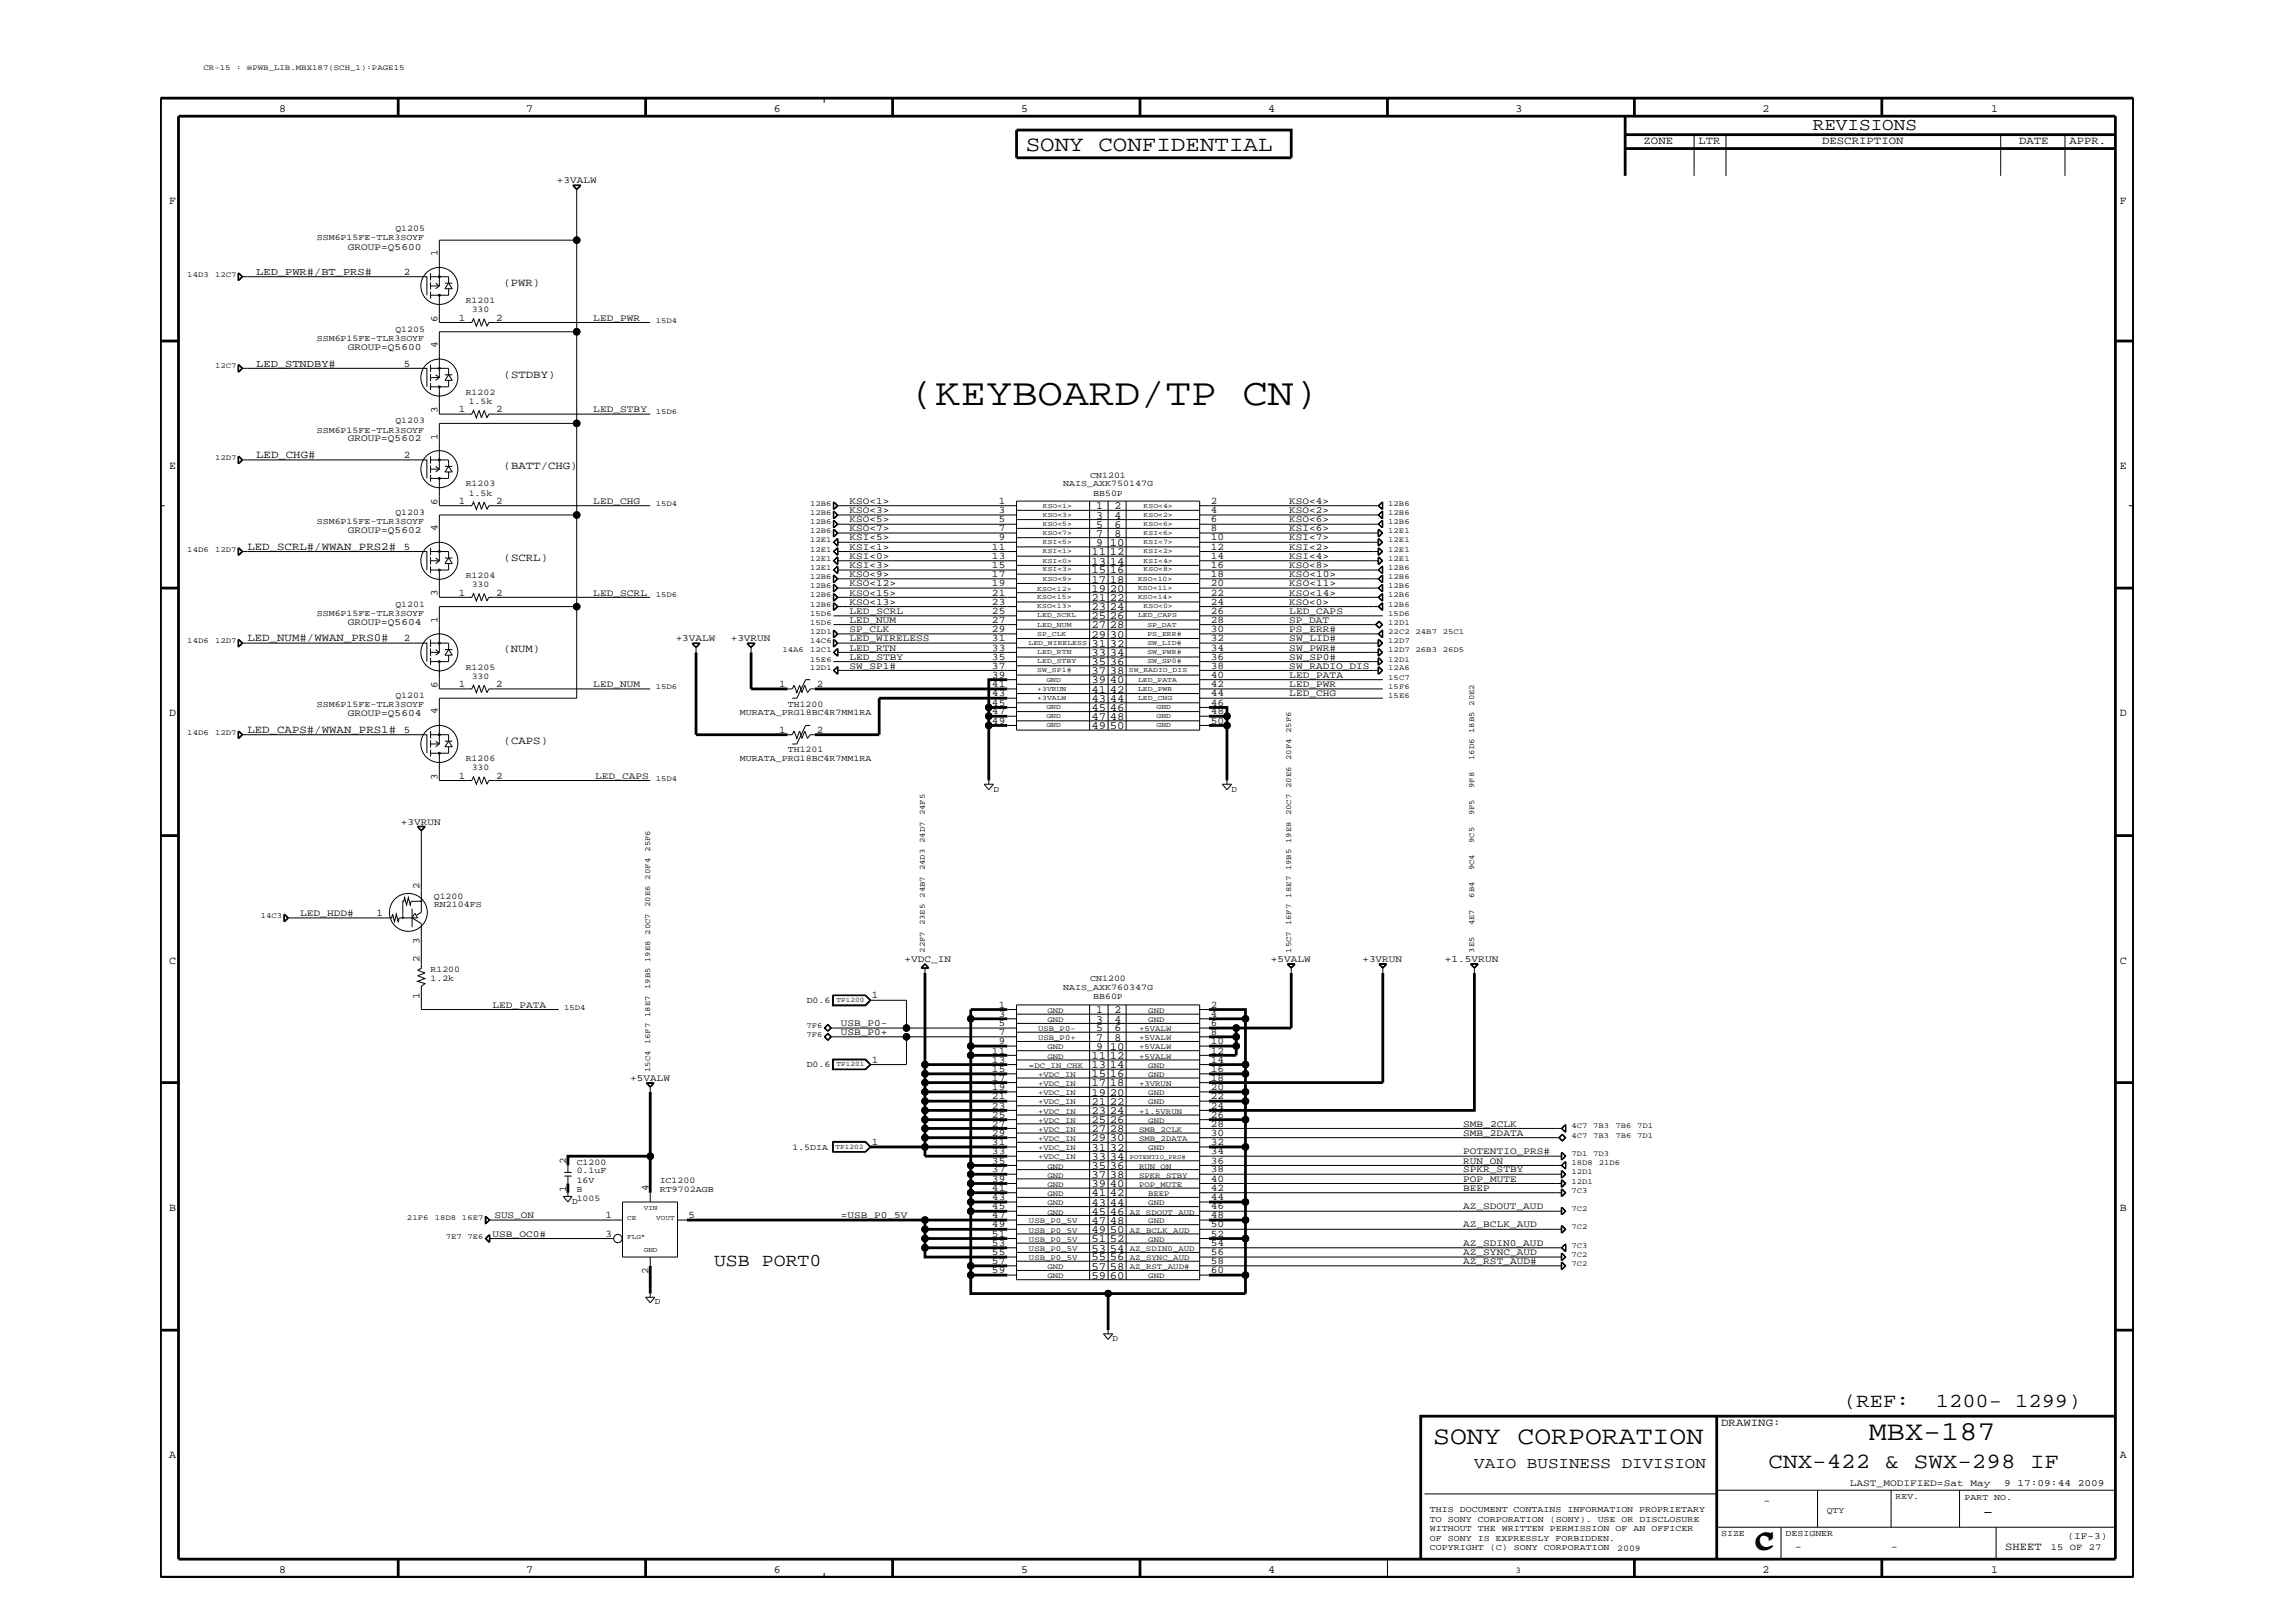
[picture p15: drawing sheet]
<svg xmlns="http://www.w3.org/2000/svg" width="420mm" height="297mm" viewBox="0 0 420 297" stroke-linecap="round" stroke-linejoin="round" font-family="sans-serif">
<defs><g id="words">
<text font-size="7" x="166.5" y="74.1">(KEYBOARD/TP CN)</text>
<g font-size="5">
<text x="342.1" y="263.6">MBX-187</text>
<text x="321.3" y="283.6">C</text>
<text x="321.6" y="283.2">C</text>
</g>
<text font-size="4.7" x="262.4" y="264.4">SONY CORPORATION</text>
<g font-size="4">
<text x="187.8" y="27.5">SONY CONFIDENTIAL</text>
<text x="323.8" y="268.6">CNX-422 &amp; SWX-298 IF</text>
</g>
<g font-size="3.6">
<text x="337.5" y="257.5">(REF:</text>
<text x="354.4" y="257.5">1200- 1299)</text>
</g>
<text font-size="3.3" x="130.7" y="231.7">USB PORT0</text>
<g font-size="3.2">
<text x="331.9" y="23.8">REVISIONS</text>
<text x="363" y="277.6">-</text>
</g>
<text font-size="2.9" x="269.9" y="268.6">VAIO BUSINESS DIVISION</text>
<g font-size="2">
<text x="51.1" y="20.5">8</text>
<text x="96.3" y="20.5">7</text>
<text x="141.6" y="20.5">6</text>
<text x="186.9" y="20.5">5</text>
<text x="232.2" y="20.5">4</text>
<text x="277.5" y="20.5">3</text>
<text x="322.7" y="20.5">2</text>
<text x="364.6" y="20.5">1</text>
<text x="300.9" y="26.4">ZONE</text>
<text x="311" y="26.4">LTR</text>
<text x="333.6" y="26.4">DESCRIPTION</text>
<text x="369.7" y="26.4">DATE</text>
<text x="378.9" y="26.4">APPR.</text>
<text x="31" y="37.3">F</text>
<text x="388.1" y="37.3">F</text>
<text x="92.2" y="52.4">(PWR)</text>
<text x="92.2" y="69.1">(STDBY)</text>
<text x="46.9" y="83.8">LED_CHG#</text>
<text x="31" y="85.9">E</text>
<text x="92.2" y="85.9">(BATT/CHG)</text>
<text x="388.1" y="85.9">E</text>
<text x="200.7" y="93.2">1</text>
<text x="200.7" y="94.9">3</text>
<text x="204" y="93.2">2</text>
<text x="204" y="94.9">4</text>
<text x="45.3" y="100.6">LED_SCRL#/WWAN_PRS2#</text>
<text x="199.8" y="101.6">11</text>
<text x="200.7" y="96.5">5</text>
<text x="200.7" y="98.2">7</text>
<text x="200.7" y="99.9">9</text>
<text x="203.2" y="101.6">12</text>
<text x="203.2" y="99.9">10</text>
<text x="204" y="96.5">6</text>
<text x="204" y="98.2">8</text>
<text x="92.2" y="102.6">(SCRL)</text>
<text x="199.8" y="103.3">13</text>
<text x="199.8" y="104.9">15</text>
<text x="199.8" y="106.6">17</text>
<text x="203.2" y="103.3">14</text>
<text x="203.2" y="104.9">16</text>
<text x="203.2" y="106.6">18</text>
<text x="199.8" y="113.3">25</text>
<text x="199.8" y="111.7">23</text>
<text x="199.8" y="110">21</text>
<text x="199.8" y="108.3">19</text>
<text x="203.2" y="113.3">26</text>
<text x="203.2" y="111.7">24</text>
<text x="203.2" y="110">22</text>
<text x="203.2" y="108.3">20</text>
<text x="45.3" y="117.4">LED_NUM#/WWAN_PRS0#</text>
<text x="92.2" y="119.4">(NUM)</text>
<text x="199.8" y="118.4">31</text>
<text x="199.8" y="116.7">29</text>
<text x="199.8" y="115">27</text>
<text x="203.2" y="118.4">32</text>
<text x="203.2" y="116.7">30</text>
<text x="203.2" y="115">28</text>
<text x="199.8" y="120.1">33</text>
<text x="199.8" y="125.1">39</text>
<text x="199.8" y="123.4">37</text>
<text x="199.8" y="121.7">35</text>
<text x="203.2" y="120.1">34</text>
<text x="203.2" y="125.1">40</text>
<text x="203.2" y="123.4">38</text>
<text x="203.2" y="121.7">36</text>
<text x="31" y="131.1">D</text>
<text x="199.8" y="128.5">43</text>
<text x="199.8" y="126.8">41</text>
<text x="199.8" y="130.1">45</text>
<text x="199.8" y="131.8">47</text>
<text x="203.2" y="128.5">44</text>
<text x="203.2" y="126.8">42</text>
<text x="203.2" y="130.1">46</text>
<text x="203.2" y="131.8">48</text>
<text x="388.1" y="131.1">D</text>
<text x="45.3" y="134.1">LED_CAPS#/WWAN_PRS1#</text>
<text x="92.2" y="136.2">(CAPS)</text>
<text x="199.8" y="133.5">49</text>
<text x="203.2" y="133.5">50</text>
<text x="31" y="176.4">C</text>
<text x="388.1" y="176.4">C</text>
<text x="200.7" y="185.4">1</text>
<text x="204" y="185.4">2</text>
<text x="200.7" y="187.1">3</text>
<text x="200.7" y="188.8">5</text>
<text x="200.7" y="190.4">7</text>
<text x="204" y="187.1">4</text>
<text x="204" y="188.8">6</text>
<text x="204" y="190.4">8</text>
<text x="199.8" y="197.1">15</text>
<text x="199.8" y="193.8">11</text>
<text x="199.8" y="195.5">13</text>
<text x="200.7" y="192.1">9</text>
<text x="203.2" y="197.1">16</text>
<text x="203.2" y="192.1">10</text>
<text x="203.2" y="193.8">12</text>
<text x="203.2" y="195.5">14</text>
<text x="199.8" y="198.8">17</text>
<text x="199.8" y="200.5">19</text>
<text x="199.8" y="202.2">21</text>
<text x="199.8" y="203.9">23</text>
<text x="203.2" y="198.8">18</text>
<text x="203.2" y="200.5">20</text>
<text x="203.2" y="202.2">22</text>
<text x="203.2" y="203.9">24</text>
<text x="199.8" y="205.5">25</text>
<text x="199.8" y="207.2">27</text>
<text x="199.8" y="208.9">29</text>
<text x="203.2" y="205.5">26</text>
<text x="203.2" y="207.2">28</text>
<text x="203.2" y="208.9">30</text>
<text x="199.8" y="213.9">35</text>
<text x="199.8" y="210.6">31</text>
<text x="199.8" y="212.3">33</text>
<text x="199.8" y="215.6">37</text>
<text x="203.2" y="213.9">36</text>
<text x="203.2" y="210.6">32</text>
<text x="203.2" y="212.3">34</text>
<text x="203.2" y="215.6">38</text>
<text x="31" y="221.7">B</text>
<text x="199.8" y="217.3">39</text>
<text x="199.8" y="220.7">43</text>
<text x="199.8" y="219">41</text>
<text x="203.2" y="220.7">44</text>
<text x="203.2" y="219">42</text>
<text x="203.2" y="217.3">40</text>
<text x="388.1" y="221.7">B</text>
<text x="199.8" y="225.7">49</text>
<text x="199.8" y="222.3">45</text>
<text x="199.8" y="224">47</text>
<text x="199.8" y="227.4">51 52</text>
<text x="203.2" y="225.7">50</text>
<text x="203.2" y="222.3">46</text>
<text x="203.2" y="224">48</text>
<text x="199.8" y="229.1">53 54</text>
<text x="199.8" y="230.7">55 56</text>
<text x="199.8" y="232.4">57 58</text>
<text x="199.8" y="234">59 60</text>
<text x="315.1" y="261.1">DRAWING:</text>
<text x="31" y="266.9">A</text>
<text x="388.1" y="266.9">A</text>
<text x="322.9" y="275.3">-</text>
<text x="51.1" y="287.9">8</text>
<text x="96.3" y="287.9">7</text>
<text x="141.6" y="287.9">6</text>
<text x="186.9" y="287.9">5</text>
<text x="232.2" y="287.9">4</text>
<text x="322.7" y="287.9">2</text>
<text x="328.6" y="283.7">-</text>
<text x="346.2" y="283.7">-</text>
<text x="364.6" y="287.9">1</text>
<text x="367.1" y="283.7">SHEET</text>
</g>
<g font-size="1.9">
<text x="80.1" y="46.9" transform="rotate(-90 80.1 46.9)">1</text>
<text x="46.9" y="50.3">LED_PWR#/BT_PRS#</text>
<text x="73.9" y="50.3">2</text>
<text x="80.1" y="58.9" transform="rotate(-90 80.1 58.9)">6</text>
<text x="84" y="58.7">1</text>
<text x="90.8" y="58.7">2</text>
<text x="80.1" y="63.7" transform="rotate(-90 80.1 63.7)">4</text>
<text x="46.9" y="67.1">LED_STNDBY#</text>
<text x="73.9" y="67.1">5</text>
<text x="80.1" y="75.6" transform="rotate(-90 80.1 75.6)">3</text>
<text x="84" y="75.5">1</text>
<text x="90.8" y="75.5">2</text>
<text x="73.9" y="83.8">2</text>
<text x="80.1" y="80.5" transform="rotate(-90 80.1 80.5)">1</text>
<text x="80.1" y="92.4" transform="rotate(-90 80.1 92.4)">6</text>
<text x="84" y="92.2">1</text>
<text x="90.8" y="92.2">2</text>
<text x="182.9" y="95.6">5</text>
<text x="182.9" y="93.9">3</text>
<text x="182.9" y="92.2">1</text>
<text x="221.7" y="93.9">4</text>
<text x="221.7" y="92.2">2</text>
<text x="221.7" y="95.6">6</text>
<text x="73.9" y="100.6">5</text>
<text x="80.1" y="97.2" transform="rotate(-90 80.1 97.2)">4</text>
<text x="181.6" y="100.6">11</text>
<text x="182.9" y="98.9">9</text>
<text x="182.9" y="97.2">7</text>
<text x="221.7" y="100.6">12</text>
<text x="221.7" y="98.9">10</text>
<text x="221.7" y="97.2">8</text>
<text x="181.6" y="107.3">19</text>
<text x="181.6" y="105.6">17</text>
<text x="181.6" y="104">15</text>
<text x="181.6" y="102.3">13</text>
<text x="221.7" y="107.3">20</text>
<text x="221.7" y="105.6">18</text>
<text x="221.7" y="104">16</text>
<text x="221.7" y="102.3">14</text>
<text x="80.1" y="114" transform="rotate(-90 80.1 114)">1</text>
<text x="80.1" y="109.2" transform="rotate(-90 80.1 109.2)">3</text>
<text x="84" y="109">1</text>
<text x="90.8" y="109">2</text>
<text x="181.6" y="114">27</text>
<text x="181.6" y="112.4">25</text>
<text x="181.6" y="110.7">23</text>
<text x="181.6" y="109">21</text>
<text x="221.7" y="114">28</text>
<text x="221.7" y="112.4">26</text>
<text x="221.7" y="110.7">24</text>
<text x="221.7" y="109">22</text>
<text x="73.9" y="117.4">2</text>
<text x="181.6" y="119.1">33</text>
<text x="181.6" y="117.4">31</text>
<text x="181.6" y="115.7">29</text>
<text x="221.7" y="119.1">34</text>
<text x="221.7" y="117.4">32</text>
<text x="221.7" y="115.7">30</text>
<text x="80.1" y="125.9" transform="rotate(-90 80.1 125.9)">6</text>
<text x="84" y="125.8">1</text>
<text x="90.8" y="125.8">2</text>
<text x="142.7" y="125.8">1</text>
<text x="149.5" y="125.8">2</text>
<text x="181.6" y="125.8">41</text>
<text x="181.6" y="124.1">39</text>
<text x="181.6" y="122.4">37</text>
<text x="181.6" y="120.8">35</text>
<text x="221.7" y="125.8">42</text>
<text x="221.7" y="124.1">40</text>
<text x="221.7" y="122.4">38</text>
<text x="221.7" y="120.8">36</text>
<text x="80.1" y="130.8" transform="rotate(-90 80.1 130.8)">4</text>
<text x="181.6" y="130.8">47</text>
<text x="181.6" y="129.1">45</text>
<text x="181.6" y="127.5">43</text>
<text x="221.7" y="130.8">48</text>
<text x="221.7" y="129.1">46</text>
<text x="221.7" y="127.5">44</text>
<text x="73.9" y="134.1">5</text>
<text x="142.7" y="134.1">1</text>
<text x="149.5" y="134.1">2</text>
<text x="181.6" y="132.4">49</text>
<text x="221.7" y="132.4">50</text>
<text x="80.1" y="142.7" transform="rotate(-90 80.1 142.7)">3</text>
<text x="84" y="142.5">1</text>
<text x="90.8" y="142.5">2</text>
<text x="68.9" y="167.7">1</text>
<text x="76.8" y="162.7" transform="rotate(-90 76.8 162.7)">2</text>
<text x="76.8" y="172.8" transform="rotate(-90 76.8 172.8)">3</text>
<text x="76.8" y="176.1" transform="rotate(-90 76.8 176.1)">2</text>
<text x="76.8" y="182.9" transform="rotate(-90 76.8 182.9)">1</text>
<text x="159.6" y="182.7">1</text>
<text x="182.9" y="184.4">1</text>
<text x="221.7" y="184.4">2</text>
<text x="182.9" y="191.1">9</text>
<text x="182.9" y="189.4">7</text>
<text x="182.9" y="187.8">5</text>
<text x="182.9" y="186.1">3</text>
<text x="221.7" y="187.8">6</text>
<text x="221.7" y="186.1">4</text>
<text x="221.7" y="191.1">10</text>
<text x="221.7" y="189.4">8</text>
<text x="159.6" y="194.5">1</text>
<text x="181.6" y="197.8">17</text>
<text x="181.6" y="196.2">15</text>
<text x="181.6" y="194.5">13</text>
<text x="181.6" y="192.8">11</text>
<text x="221.7" y="197.8">18</text>
<text x="221.7" y="196.2">16</text>
<text x="221.7" y="194.5">14</text>
<text x="221.7" y="192.8">12</text>
<text x="181.6" y="202.9">23</text>
<text x="181.6" y="201.2">21</text>
<text x="181.6" y="199.5">19</text>
<text x="221.7" y="202.9">24</text>
<text x="221.7" y="201.2">22</text>
<text x="221.7" y="199.5">20</text>
<text x="159.6" y="209.6">1</text>
<text x="181.6" y="209.6">31</text>
<text x="181.6" y="207.9">29</text>
<text x="181.6" y="206.2">27</text>
<text x="181.6" y="204.6">25</text>
<text x="221.7" y="209.6">32</text>
<text x="221.7" y="207.9">30</text>
<text x="221.7" y="206.2">28</text>
<text x="221.7" y="204.6">26</text>
<text x="103.6" y="213" transform="rotate(-90 103.6 213)">2</text>
<text x="181.6" y="214.6">37</text>
<text x="181.6" y="213">35</text>
<text x="181.6" y="211.3">33</text>
<text x="221.7" y="214.6">38</text>
<text x="221.7" y="213">36</text>
<text x="221.7" y="211.3">34</text>
<text x="103.6" y="218.1" transform="rotate(-90 103.6 218.1)">1</text>
<text x="118.7" y="218" transform="rotate(-90 118.7 218)">4</text>
<text x="181.6" y="221.3">45</text>
<text x="181.6" y="219.7">43</text>
<text x="181.6" y="218">41</text>
<text x="181.6" y="216.3">39</text>
<text x="221.7" y="221.3">46</text>
<text x="221.7" y="219.7">44</text>
<text x="221.7" y="218">42</text>
<text x="221.7" y="216.3">40</text>
<text x="110.8" y="226.3">3</text>
<text x="110.8" y="223">1</text>
<text x="126.1" y="223">5</text>
<text x="181.6" y="226.3">51</text>
<text x="181.6" y="224.6">49</text>
<text x="181.6" y="223">47</text>
<text x="221.7" y="226.3">52</text>
<text x="221.7" y="224.6">50</text>
<text x="221.7" y="223">48</text>
<text x="118.7" y="233.2" transform="rotate(-90 118.7 233.2)">2</text>
<text x="181.6" y="233">59</text>
<text x="181.6" y="231.3">57</text>
<text x="181.6" y="229.7">55</text>
<text x="181.6" y="228">53</text>
<text x="221.7" y="233">60</text>
<text x="221.7" y="231.3">58</text>
<text x="221.7" y="229.7">56</text>
<text x="221.7" y="228">54</text>
</g>
<g font-size="1.8">
<text x="101.9" y="33.6">+3VALW</text>
<text x="63.7" y="45.7">GROUP=Q5600</text>
<text x="108.6" y="58.7">LED_PWR</text>
<text x="63.7" y="64">GROUP=Q5600</text>
<text x="108.6" y="75.5">LED_STBY</text>
<text x="63.7" y="80.8">GROUP=Q5602</text>
<text x="108.6" y="92.2">LED_CHG</text>
<text x="155.5" y="95.6">KSO&lt;5&gt;</text>
<text x="155.5" y="93.9">KSO&lt;3&gt;</text>
<text x="155.5" y="92.2">KSO&lt;1&gt;</text>
<text x="236" y="95.6">KSO&lt;6&gt;</text>
<text x="236" y="92.2">KSO&lt;4&gt;</text>
<text x="236" y="93.9">KSO&lt;2&gt;</text>
<text x="63.7" y="97.6">GROUP=Q5602</text>
<text x="155.5" y="97.2">KSO&lt;7&gt;</text>
<text x="155.5" y="98.9">KSI&lt;5&gt;</text>
<text x="155.5" y="100.6">KSI&lt;1&gt;</text>
<text x="236" y="98.9">KSI&lt;7&gt;</text>
<text x="236" y="97.2">KSI&lt;6&gt;</text>
<text x="236" y="100.6">KSI&lt;2&gt;</text>
<text x="155.5" y="107.3">KSO&lt;12&gt;</text>
<text x="155.5" y="105.6">KSO&lt;9&gt;</text>
<text x="155.5" y="104">KSI&lt;3&gt;</text>
<text x="155.5" y="102.3">KSI&lt;0&gt;</text>
<text x="236" y="104">KSO&lt;8&gt;</text>
<text x="236" y="102.3">KSI&lt;4&gt;</text>
<text x="236" y="107.3">KSO&lt;11&gt;</text>
<text x="236" y="105.6">KSO&lt;10&gt;</text>
<text x="108.6" y="109">LED_SCRL</text>
<text x="155.5" y="112.4">LED_SCRL</text>
<text x="155.5" y="114">LED_NUM</text>
<text x="155.5" y="109">KSO&lt;15&gt;</text>
<text x="155.5" y="110.7">KSO&lt;13&gt;</text>
<text x="236" y="110.7">KSO&lt;0&gt;</text>
<text x="236" y="109">KSO&lt;14&gt;</text>
<text x="236.1" y="112.4">LED_CAPS</text>
<text x="236.1" y="114">SP_DAT</text>
<text x="63.7" y="114.3">GROUP=Q5604</text>
<text x="123.7" y="117.4">+3VALW</text>
<text x="133.8" y="117.4">+3VRUN</text>
<text x="155.5" y="115.7">SP_CLK</text>
<text x="155.5" y="119.1">LED_RTN</text>
<text x="155.5" y="117.4">LED_WIRELESS</text>
<text x="236" y="115.7">PS_ERR#</text>
<text x="236.1" y="119.1">SW_PWR#</text>
<text x="236.1" y="117.4">SW_LID#</text>
<text x="108.6" y="125.8">LED_NUM</text>
<text x="155.5" y="120.8">LED_STBY</text>
<text x="155.5" y="122.4">SW_SP1#</text>
<text x="236.1" y="120.8">SW_SP0#</text>
<text x="236.1" y="124.1">LED_PATA</text>
<text x="236.1" y="122.4">SW_RADIO_DIS</text>
<text x="236.1" y="125.8">LED_PWR</text>
<text x="63.7" y="131.1">GROUP=Q5604</text>
<text x="236.1" y="127.5">LED_CHG</text>
<text x="109" y="142.5">LED_CAPS</text>
<text x="73.4" y="150.9">+3VRUN</text>
<text x="54.9" y="167.7">LED_HDD#</text>
<text x="165.6" y="176.1">+VDC_IN</text>
<text x="232.7" y="176.1">+5VALW</text>
<text x="249.4" y="176.1">+3VRUN</text>
<text x="264.5" y="176.1">+1.5VRUN</text>
<text x="90.2" y="184.4">LED_PATA</text>
<text x="153.9" y="189.4">USB_P0+</text>
<text x="153.9" y="187.8">USB_P0-</text>
<text x="115.4" y="197.8">+5VALW</text>
<text x="267.9" y="206.2">SMB_2CLK</text>
<text x="267.9" y="207.9">SMB_2DATA</text>
<text x="267.9" y="214.6">SPKR_STBY</text>
<text x="267.9" y="213">RUN_ON</text>
<text x="267.9" y="211.3">POTENTIO_PRS#</text>
<text x="267.9" y="218">BEEP</text>
<text x="267.9" y="221.3">AZ_SDOUT_AUD</text>
<text x="267.9" y="216.3">POP_MUTE</text>
<text x="90.2" y="226.3">USB_OC0#</text>
<text x="90.5" y="223">SUS_ON</text>
<text x="153.9" y="223">=USB_P0_5V</text>
<text x="267.9" y="224.6">AZ_BCLK_AUD</text>
<text x="267.9" y="231.3">AZ_RST_AUD#</text>
<text x="267.9" y="229.7">AZ_SYNC_AUD</text>
<text x="267.9" y="228">AZ_SDIN0_AUD</text>
<text x="338.7" y="272">LAST_MODIFIED=Sat May</text>
<text x="366.9" y="272">9 17:09:44 2009</text>
<text x="378.5" y="281.6">(IF-3)</text>
</g>
<text font-size="1.7" x="375.5" y="283.7">15 OF 27</text>
<g font-size="1.6">
<text x="58" y="44">SSM6P15FE-TLR3SOYF</text>
<text x="72.4" y="42.3">Q1205</text>
<text x="85.3" y="55.5">R1201</text>
<text x="86.4" y="57.2">330</text>
<text x="58" y="62.4">SSM6P15FE-TLR3SOYF</text>
<text x="72.4" y="60.7">Q1205</text>
<text x="72.4" y="77.5">Q1203</text>
<text x="85.3" y="72.2">R1202</text>
<text x="85.8" y="73.9">1.5k</text>
<text x="58" y="79.2">SSM6P15FE-TLR3SOYF</text>
<text x="85.3" y="89">R1203</text>
<text x="194.6" y="89">NAIS_AXK750147G</text>
<text x="199.6" y="87.4">CN1201</text>
<text x="58" y="96">SSM6P15FE-TLR3SOYF</text>
<text x="72.4" y="94.3">Q1203</text>
<text x="85.8" y="90.7">1.5k</text>
<text x="200.2" y="90.7">BB50P</text>
<text x="85.3" y="105.8">R1204</text>
<text x="86.4" y="107.5">330</text>
<text x="58" y="112.7">SSM6P15FE-TLR3SOYF</text>
<text x="72.4" y="111">Q1201</text>
<text x="85.3" y="122.5">R1205</text>
<text x="86.4" y="124.2">330</text>
<text x="58" y="129.5">SSM6P15FE-TLR3SOYF</text>
<text x="72.4" y="127.8">Q1201</text>
<text x="135.5" y="130.9">MURATA_PRG18BC4R7MM1RA</text>
<text x="144.2" y="129.3">TH1200</text>
<text x="144.2" y="137.7">TH1201</text>
<text x="85.3" y="139.3">R1206</text>
<text x="86.4" y="141">330</text>
<text x="135.5" y="139.3">MURATA_PRG18BC4R7MM1RA</text>
<text x="181.9" y="144.9">D</text>
<text x="225.5" y="144.9">D</text>
<text x="79.4" y="164.5">Q1200</text>
<text x="79.5" y="166">RN2104FS</text>
<text x="78.8" y="177.9">R1200</text>
<text x="78.8" y="179.6">1.2k</text>
<text x="199.6" y="179.6">CN1200</text>
<text x="147.7" y="183.6">D0.6</text>
<text x="194.6" y="181.2">NAIS_AXK760347G</text>
<text x="200.2" y="182.9">BB60P</text>
<text x="147.7" y="195.4">D0.6</text>
<text x="105.6" y="213.1">C1200</text>
<text x="105.6" y="214.7">0.1uF</text>
<text x="145.1" y="210.4">1.5DIA</text>
<text x="104.7" y="220.3">D</text>
<text x="105.6" y="218.1">B</text>
<text x="105.6" y="216.4">16V</text>
<text x="105.6" y="219.8">1005</text>
<text x="120.8" y="216.4">IC1200</text>
<text x="120.8" y="218.1">RT9702AGB</text>
<text x="119.9" y="238.7">D</text>
<text x="203.7" y="245.5">D</text>
<text x="347" y="274.4">REV.</text>
<text x="359.7" y="274.5">PART NO.</text>
<text x="261.8" y="280.3">WITHOUT THE WRITTEN PERMISSION OF AN OFFICER</text>
<text x="261.8" y="276.7">THIS DOCUMENT CONTAINS INFORMATION PROPRIETARY</text>
<text x="261.8" y="278.6">TO SONY CORPORATION (SONY). USE OR DISCLOSURE</text>
<text x="315.1" y="281.1">SIZE</text>
<text x="326.9" y="281.1">DESIGNER</text>
<text x="334.4" y="277">QTY</text>
<text x="261.8" y="282.1">OF SONY IS EXPRESSLY FORBIDDEN.</text>
<text x="261.8" y="283.7">COPYRIGHT (C) SONY CORPORATION</text>
<text x="277.5" y="287.9">3</text>
<text x="296.1" y="283.8">2009</text>
</g>
<g font-size="1.4">
<text x="37.3" y="12.9">CR-15 : @PWB_LIB.MBX187(SCH_1):PAGE15</text>
<text x="34.3" y="50.7">14D3</text>
<text x="39.4" y="50.7">12C7</text>
<text x="120.1" y="59">15D4</text>
<text x="39.4" y="67.4">12C7</text>
<text x="120.1" y="75.8">15D6</text>
<text x="39.4" y="84.2">12D7</text>
<text x="120.1" y="92.6">15D4</text>
<text x="148.3" y="96">12B6</text>
<text x="148.3" y="94.3">12B6</text>
<text x="148.3" y="92.6">12B6</text>
<text x="254.2" y="96">12B6</text>
<text x="254.2" y="92.6">12B6</text>
<text x="254.2" y="94.3">12B6</text>
<text x="34.3" y="101">14D6</text>
<text x="39.4" y="101">12D7</text>
<text x="148.3" y="97.6">12B6</text>
<text x="148.3" y="99.3">12E1</text>
<text x="148.3" y="101">12E1</text>
<text x="254.2" y="99.3">12E1</text>
<text x="254.2" y="97.6">12E1</text>
<text x="254.2" y="101">12E1</text>
<text x="148.3" y="107.6">12B6</text>
<text x="148.3" y="105.9">12B6</text>
<text x="148.3" y="104.3">12E1</text>
<text x="148.3" y="102.6">12E1</text>
<text x="254.2" y="107.6">12B6</text>
<text x="254.2" y="105.9">12B6</text>
<text x="254.2" y="104.3">12B6</text>
<text x="254.2" y="102.6">12E1</text>
<text x="120.1" y="109.3">15D6</text>
<text x="148.3" y="111">12B6</text>
<text x="148.3" y="109.3">12B6</text>
<text x="148.3" y="112.7">15D6</text>
<text x="254.2" y="109.3">12B6</text>
<text x="254.2" y="111">12B6</text>
<text x="254.2" y="112.7">15D6</text>
<text x="34.3" y="117.7">14D6</text>
<text x="39.4" y="117.7">12D7</text>
<text x="143.3" y="119.4">14A6</text>
<text x="148.3" y="116">12D1</text>
<text x="148.3" y="119.4">12C1</text>
<text x="148.3" y="117.7">14C6</text>
<text x="148.3" y="114.3">15D6</text>
<text x="254.2" y="116">22C2</text>
<text x="254.2" y="114.3">12D1</text>
<text x="254.2" y="119.4">12D7</text>
<text x="254.2" y="117.7">12D7</text>
<text x="259.2" y="116">24B7</text>
<text x="259.2" y="119.4">26B3</text>
<text x="264.2" y="116">25C1</text>
<text x="264.2" y="119.4">26D5</text>
<text x="148.3" y="122.7">12D1</text>
<text x="148.3" y="121.1">15E6</text>
<text x="254.2" y="121.1">12D1</text>
<text x="254.2" y="122.7">12A6</text>
<text x="254.2" y="124.4">15C7</text>
<text x="120.1" y="126.1">15D6</text>
<text x="254.2" y="127.8">15E6</text>
<text x="254.2" y="126.1">15F6</text>
<text x="269.9" y="129.1" transform="rotate(-90 269.9 129.1)">20E2</text>
<text x="34.3" y="134.5">14D6</text>
<text x="39.4" y="134.5">12D7</text>
<text x="236.4" y="134.1" transform="rotate(-90 236.4 134.1)">25F6</text>
<text x="269.9" y="134.1" transform="rotate(-90 269.9 134.1)">18B5</text>
<text x="120.1" y="142.9">15D4</text>
<text x="236.4" y="139.1" transform="rotate(-90 236.4 139.1)">20F4</text>
<text x="269.9" y="139.1" transform="rotate(-90 269.9 139.1)">16D6</text>
<text x="169.3" y="149.2" transform="rotate(-90 169.3 149.2)">24F5</text>
<text x="236.4" y="149.2" transform="rotate(-90 236.4 149.2)">20C7</text>
<text x="236.4" y="144.2" transform="rotate(-90 236.4 144.2)">20E6</text>
<text x="269.9" y="149.2" transform="rotate(-90 269.9 149.2)">9F5</text>
<text x="269.9" y="144.2" transform="rotate(-90 269.9 144.2)">9F8</text>
<text x="119" y="155.9" transform="rotate(-90 119 155.9)">25F6</text>
<text x="169.3" y="154.3" transform="rotate(-90 169.3 154.3)">24D7</text>
<text x="236.4" y="154.3" transform="rotate(-90 236.4 154.3)">19E8</text>
<text x="269.9" y="154.3" transform="rotate(-90 269.9 154.3)">9C5</text>
<text x="119" y="161" transform="rotate(-90 119 161)">20F4</text>
<text x="169.3" y="159.3" transform="rotate(-90 169.3 159.3)">24D3</text>
<text x="236.4" y="159.3" transform="rotate(-90 236.4 159.3)">19B5</text>
<text x="269.9" y="159.3" transform="rotate(-90 269.9 159.3)">9C4</text>
<text x="119" y="166" transform="rotate(-90 119 166)">20E6</text>
<text x="169.3" y="164.3" transform="rotate(-90 169.3 164.3)">24B7</text>
<text x="236.4" y="164.3" transform="rotate(-90 236.4 164.3)">18E7</text>
<text x="269.9" y="164.3" transform="rotate(-90 269.9 164.3)">6B4</text>
<text x="47.8" y="168">14C3</text>
<text x="119" y="171.1" transform="rotate(-90 119 171.1)">20C7</text>
<text x="169.3" y="169.4" transform="rotate(-90 169.3 169.4)">23E5</text>
<text x="236.4" y="169.4" transform="rotate(-90 236.4 169.4)">16F7</text>
<text x="269.9" y="169.4" transform="rotate(-90 269.9 169.4)">4E7</text>
<text x="119" y="176.1" transform="rotate(-90 119 176.1)">19E8</text>
<text x="169.3" y="174.4" transform="rotate(-90 169.3 174.4)">22F7</text>
<text x="236.4" y="174.4" transform="rotate(-90 236.4 174.4)">15C7</text>
<text x="269.9" y="174.4" transform="rotate(-90 269.9 174.4)">3E5</text>
<text x="103.3" y="184.8">15D4</text>
<text x="119" y="181" transform="rotate(-90 119 181)">19B5</text>
<text x="191.8" y="185.4">GND</text>
<text x="210.2" y="185.4">GND</text>
<text x="119" y="191.1" transform="rotate(-90 119 191.1)">16F7</text>
<text x="119" y="186.1" transform="rotate(-90 119 186.1)">18E7</text>
<text x="147.7" y="189.8">7F6</text>
<text x="147.7" y="188.2">7F6</text>
<text x="190.1" y="190.4">USB_P0+</text>
<text x="190.1" y="188.8">USB_P0-</text>
<text x="191.8" y="187.1">GND</text>
<text x="208.5" y="190.4">+5VALW</text>
<text x="208.5" y="188.8">+5VALW</text>
<text x="210.2" y="187.1">GND</text>
<text x="119" y="196.2" transform="rotate(-90 119 196.2)">15C4</text>
<text x="188.4" y="195.4">=DC_IN_CHK</text>
<text x="190.1" y="197.1">+VDC_IN</text>
<text x="191.8" y="193.7">GND</text>
<text x="191.8" y="192.1">GND</text>
<text x="208.5" y="192.1">+5VALW</text>
<text x="208.5" y="193.7">+5VALW</text>
<text x="210.2" y="195.4">GND</text>
<text x="210.2" y="197.1">GND</text>
<text x="190.1" y="198.7">+VDC_IN</text>
<text x="190.1" y="200.4">+VDC_IN</text>
<text x="190.1" y="203.8">+VDC_IN</text>
<text x="190.1" y="202.1">+VDC_IN</text>
<text x="208.5" y="198.7">+3VRUN</text>
<text x="208.5" y="203.8">+1.5VRUN</text>
<text x="210.2" y="202.1">GND</text>
<text x="210.2" y="200.4">GND</text>
<text x="190.1" y="208.8">+VDC_IN</text>
<text x="190.1" y="207.1">+VDC_IN</text>
<text x="190.1" y="205.5">+VDC_IN</text>
<text x="208.5" y="207.1">SMB_2CLK</text>
<text x="208.5" y="208.8">SMB_2DATA</text>
<text x="210.2" y="205.5">GND</text>
<text x="287.7" y="206.5">4C7</text>
<text x="287.7" y="208.2">4C7</text>
<text x="291.7" y="206.5">7B3</text>
<text x="291.7" y="208.2">7B3</text>
<text x="295.7" y="206.5">7B6</text>
<text x="295.7" y="208.2">7B6</text>
<text x="299.7" y="206.5">7D1</text>
<text x="299.7" y="208.2">7D1</text>
<text x="190.1" y="212.2">+VDC_IN</text>
<text x="190.1" y="210.5">+VDC_IN</text>
<text x="191.8" y="215.5">GND</text>
<text x="191.8" y="213.9">GND</text>
<text x="208.5" y="215.5">SPKR_STBY</text>
<text x="208.5" y="213.9">RUN_ON</text>
<text x="210.2" y="210.5">GND</text>
<text x="287.7" y="214.9">12D1</text>
<text x="287.7" y="213.3">18D8</text>
<text x="287.7" y="211.6">7D1</text>
<text x="291.7" y="211.6">7D3</text>
<text x="292.7" y="213.3">21D6</text>
<text x="191.8" y="220.6">GND</text>
<text x="191.8" y="218.9">GND</text>
<text x="191.8" y="217.2">GND</text>
<text x="208.5" y="217.2">POP_MUTE</text>
<text x="210.2" y="220.6">GND</text>
<text x="210.2" y="218.9">BEEP</text>
<text x="287.7" y="218.3">7C3</text>
<text x="287.7" y="221.7">7C2</text>
<text x="287.7" y="216.6">12D1</text>
<text x="74.5" y="223.3">21F6</text>
<text x="79.6" y="223.3">18D8</text>
<text x="81.6" y="226.7">7E7</text>
<text x="84.6" y="223.3">16E7</text>
<text x="85.6" y="226.7">7E6</text>
<text x="188.4" y="223.9">USB_P0_5V</text>
<text x="188.4" y="227.3">USB_P0_5V</text>
<text x="188.4" y="225.6">USB_P0_5V</text>
<text x="191.8" y="222.3">GND</text>
<text x="206.8" y="225.6">AZ_BCLK_AUD</text>
<text x="206.8" y="222.3">AZ_SDOUT_AUD</text>
<text x="210.2" y="227.3">GND</text>
<text x="210.2" y="223.9">GND</text>
<text x="287.7" y="225">7C2</text>
<text x="188.4" y="230.7">USB_P0_5V</text>
<text x="188.4" y="229">USB_P0_5V</text>
<text x="191.8" y="234">GND</text>
<text x="191.8" y="232.3">GND</text>
<text x="206.8" y="232.3">AZ_RST_AUD#</text>
<text x="206.8" y="230.7">AZ_SYNC_AUD</text>
<text x="206.8" y="229">AZ_SDIN0_AUD</text>
<text x="210.2" y="234">GND</text>
<text x="287.7" y="231.7">7C2</text>
<text x="287.7" y="230.1">7C2</text>
<text x="287.7" y="228.4">7C3</text>
</g>
<g font-size="1.3">
<text x="190.9" y="92.9">KSO&lt;1&gt;</text>
<text x="190.9" y="94.6">KSO&lt;3&gt;</text>
<text x="209.4" y="94.6">KSO&lt;2&gt;</text>
<text x="209.4" y="92.9">KSO&lt;4&gt;</text>
<text x="190.9" y="101.3">KSI&lt;1&gt;</text>
<text x="190.9" y="97.9">KSO&lt;7&gt;</text>
<text x="190.9" y="96.2">KSO&lt;5&gt;</text>
<text x="190.9" y="99.6">KSI&lt;5&gt;</text>
<text x="209.4" y="101.3">KSI&lt;2&gt;</text>
<text x="209.4" y="99.6">KSI&lt;7&gt;</text>
<text x="209.4" y="97.9">KSI&lt;6&gt;</text>
<text x="209.4" y="96.2">KSO&lt;6&gt;</text>
<text x="190.9" y="104.6">KSI&lt;3&gt;</text>
<text x="190.9" y="106.3">KSO&lt;9&gt;</text>
<text x="190.9" y="103">KSI&lt;0&gt;</text>
<text x="208.4" y="106.3">KSO&lt;10&gt;</text>
<text x="208.4" y="108">KSO&lt;11&gt;</text>
<text x="209.4" y="104.6">KSO&lt;8&gt;</text>
<text x="209.4" y="103">KSI&lt;4&gt;</text>
<text x="189.9" y="108.1">KSO&lt;12&gt;</text>
<text x="189.9" y="111.4">KSO&lt;13&gt;</text>
<text x="189.9" y="109.7">KSO&lt;15&gt;</text>
<text x="189.9" y="113">LED_SCRL</text>
<text x="208.4" y="109.7">KSO&lt;14&gt;</text>
<text x="208.4" y="113">LED_CAPS</text>
<text x="209.4" y="111.4">KSO&lt;0&gt;</text>
<text x="188.3" y="118.1">LED_WIRELESS</text>
<text x="189.9" y="116.4">SP_CLK</text>
<text x="189.9" y="119.7">LED_RTN</text>
<text x="189.9" y="114.7">LED_NUM</text>
<text x="210.1" y="114.7">SP_DAT</text>
<text x="210.1" y="116.4">PS_ERR#</text>
<text x="210.1" y="118.1">SW_LID#</text>
<text x="210.1" y="119.7">SW_PWR#</text>
<text x="189.9" y="123">SW_SP1#</text>
<text x="189.9" y="121.4">LED_STBY</text>
<text x="191.6" y="124.7">GND</text>
<text x="206.7" y="123">SW_RADIO_DIS</text>
<text x="208.4" y="124.7">LED_PATA</text>
<text x="210.1" y="121.4">SW_SP0#</text>
<text x="189.9" y="126.4">+3VRUN</text>
<text x="189.9" y="128.1">+3VALW</text>
<text x="191.6" y="131.4">GND</text>
<text x="191.6" y="129.7">GND</text>
<text x="208.4" y="126.4">LED_PWR</text>
<text x="208.4" y="128.1">LED_CHG</text>
<text x="211.8" y="131.4">GND</text>
<text x="211.8" y="129.7">GND</text>
<text x="191.6" y="133.1">GND</text>
<text x="211.8" y="133.1">GND</text>
<text x="153.2" y="183.4">TP1200</text>
<text x="153.2" y="195.2">TP1201</text>
<text x="153" y="210.3">TP1202</text>
<text x="117.9" y="221.5">VIN</text>
<text x="114.8" y="223.3">CE</text>
<text x="114.8" y="226.7">FLG*</text>
<text x="120.1" y="223.3">VOUT</text>
<text x="117.9" y="229.2">GND</text>
</g>
<text font-size="1.2" x="206.8" y="212.2">POTENTIO_PRS#</text>
</g></defs>
<g fill="none" stroke="#000" stroke-width=".18">
<path d="M150.9 18v.8M104.9 33.9h1.4v.1l-.7 .7-.7-.7zM105 33.9h1.3v.1l-.7 .6-.6-.6zM105.1 34h1.1l-.6 .6zM105.6 34.7v93.1h-25.2v8.4M310.2 24.6v7.6M316 24.6v7.6M366.3 24.6v7.6M378.1 24.6v7.6M43.6 50h.2l.7 .6-.7 .7h-.2zM43.6 50.1h.2l.6 .5-.6 .6h-.2zM43.7 50.1l.6 .5-.5 .6z"/>
<path d="M44.5 50.6h33.7v3.4M78.8 52.3h1.6M78.8 50.6h3.3v1.2l-.6 1h1.3l-.7-1M78.8 50v1.3M78.8 51.7v1.3M78.8 53.4v1.2M79.8 51.8l.6 .5M80.4 54v5h6l.3-.7 .5 1.4 .5-1.4 .4 1.4 .6-1.4 .5 1.4 .3-.7h29.5M80.4 52.3l-.6 .5M81.5 51.8h1.3M82.1 52.8v1.2h-3.3M105.6 44h-25.2v8.3"/>
<path d="M43.6 66.7h.2l.7 .7-.7 .7h-.2zM43.6 66.8h.2l.6 .6-.6 .6h-.2zM43.7 66.9l.6 .5-.5 .5zM44.5 67.4h33.7v3.4M78.8 69.1h1.6M78.8 67.4h3.3v1.2l-.6 1h1.3l-.7-1M78.8 66.7v1.4M78.8 68.4v1.4M78.8 70.1v1.3M79.8 68.6l.6 .5M80.4 70.8v5h6l.3-.7 .5 1.4 .5-1.4 .4 1.4 .6-1.4 .5 1.4 .3-.7h29.5M80.4 69.1l-.6 .5"/>
<path d="M81.5 68.6h1.3M82.1 69.6v1.2h-3.3M105.6 60.7h-25.2v8.4M105.6 77.5h-25.2v8.4M29.4 92.6h.7M43.6 83.5h.2l.7 .7-.7 .7h-.2zM43.6 83.6h.2l.6 .6-.6 .6h-.2zM43.7 83.7l.6 .5-.5 .5zM44.5 84.2h33.7v3.4M78.8 85.9h1.6M78.8 84.2h3.3v1.2l-.6 1h1.3l-.7-1M78.8 83.5v1.4"/>
<path d="M78.8 85.2v1.3M78.8 86.9v1.3M79.8 85.4l.6 .5M80.4 87.6v5h6l.3-.7 .5 1.3 .5-1.3 .4 1.3 .6-1.3 .5 1.3 .3-.6h29.5M80.4 85.9l-.6 .5M81.5 85.4h1.3M82.1 86.4v1.2h-3.3M105.6 94.2h-25.2v8.4M152.6 95.3h.1M152.6 96.9h.1l.7 .7-.7 .6h-.1zM152.6 95.3v1.2h.1M152.6 91.9h.1l.7 .7-.7 .6h-.1z"/>
<path d="M152.6 93.6h.1l.7 .6-.7 .7h-.1zM152.6 92h.1l.6 .6-.6 .5h-.1zM152.6 93.7h.1l.6 .5-.6 .6h-.1zM152.6 97h.1l.6 .6-.6 .5h-.1zM152.7 99.2l.6-.5v1.1zM152.7 92l.6 .6-.6 .5zM152.7 93.7v1.1l.6-.6-.6-.5M152.7 95.4l.6 .5-.6 .6zM152.7 98.1v-1.1l.6 .6-.6 .5M152.7 95.3l.7 .6M152.7 95.3l.6 .6-.6 .6M153.3 98.7v1.1l-.6-.6z"/>
<path d="M153.3 98.6h.1v1.3h-.1l-.7-.7zM153.4 95.9l-.7 .6M153.4 92.6h32.7M153.4 94.2h32.7M153.4 97.6h32.7M153.4 95.9h32.7M153.4 99.2h32.7M186.1 91.7h33.5v41.9h-33.5zM186.1 98.4h33.5M186.1 96.7h33.5M186.1 95.1h33.5M186.1 93.4h33.5"/>
<path d="M199.5 91.7v41.9M202.9 91.7v41.9M206.2 91.7v41.9M219.6 92.6h32.7M219.6 94.2h32.7M219.6 97.6h32.7M219.6 95.9h32.7M219.6 99.2h32.7M252.3 97h.2l.6 .6-.6 .5h-.2zM252.3 98.7h.2l.6 .5-.6 .6h-.2zM252.3 96.9h.2l.7 .7-.7 .6h-.2zM252.3 98.6h.2l.7 .6-.7 .7h-.2z"/>
<path d="M252.4 97l.6 .6-.5 .5zM252.4 98.7l.6 .5-.5 .6zM252.4 95.9l.7-.5v1.1zM252.4 92.6l.7-.6v1.1zM252.4 94.2l.7-.5v1.1l-.7-.6 .7-.5v1.1zM253 91.9h.2v1.3h-.2l-.7-.6zM253 93.6h.2v1.3h-.2l-.7-.7zM253 95.3h.2v1.2h-.2l-.7-.6M253 95.3l.1 1.2-.7-.6zM253 95.3l-.7 .6M389.7 92.6h.9M43.6 100.3h.2l.7 .6-.7 .7h-.2z"/>
<path d="M43.6 117h.2l.7 .7-.7 .7h-.2zM43.6 100.3h.2l.6 .6-.6 .6h-.2zM43.6 117.1h.2l.6 .6-.6 .6h-.2zM43.7 100.4l.6 .5-.5 .5zM43.7 117.2l.6 .5-.5 .5zM44.5 117.7h33.7v3.4M44.5 100.9h33.7v3.4M78.8 119.4h1.6M78.8 102.6h1.6M78.8 117.7h3.3v1.2l-.6 1h1.3l-.7-1M78.8 100.9h3.3v1.2l-.6 1h1.3l-.7-1M78.8 100.3v1.3"/>
<path d="M78.8 102v1.3M78.8 103.6v1.3M78.8 117v1.4M78.8 118.7v1.4M79.8 118.9l.6 .5M79.8 102.1l.6 .5M80.4 104.3v5h6l.3-.7 .5 1.4 .5-1.4 .4 1.4 .6-1.4 .5 1.4 .3-.7h29.5M80.4 119.4l-.6 .5M80.4 102.6l-.6 .5M81.5 118.9h1.3M81.5 102.1h1.3M82.1 103.1v1.2h-3.3"/>
<path d="M82.1 119.9v1.2h-3.3M105.6 111h-25.2v8.4M126.8 117.7h1.3v.2l-.7 .7-.6-.7zM126.8 117.7h1.2v.2l-.6 .6-.6-.6zM126.8 117.8l1.1 .1-.5 .5-.6-.5M127.4 118.6v.8M136.8 117.7h1.4v.2l-.7 .7M136.8 117.7h1.3v.2l-.6 .6-.7-.6M136.8 117.7v.2M136.8 117.9l.7 .7M136.9 117.8l1.1 .1-.5 .5zM137.5 118.6v.8"/>
<path d="M152.6 107h.1l.7 .6-.7 .7h-.1zM152.6 115.3h.1l.7 .7-.7 .7h-.1zM152.6 105.3h.1l.7 .6-.7 .7h-.1zM152.6 110.3h.1l.7 .7-.7 .7h-.1zM152.6 119.4l.7-.7h.1v1.4h-.1zM152.6 117h.1l.7 .7-.7 .7h-.1zM152.6 108.6h.1l.7 .7-.7 .7h-.1zM152.6 105.3h.1l.6 .6-.6 .6h-.1zM152.6 107h.1l.6 .6-.6 .6h-.1zM152.6 108.7h.1l.6 .6-.6 .6h-.1zM152.6 110.4h.1l.6 .6-.6 .6h-.1zM152.6 115.4h.1l.6 .6-.6 .6h-.1z"/>
<path d="M152.6 117.1h.1l.6 .6-.6 .6h-.1zM152.6 112.7h33.5M152.6 114.3h33.5M152.7 100.9l.6-.5v1zM152.7 107.1l.6 .5-.6 .5zM152.7 106.5v-1.1l.6 .5-.6 .6M152.7 108.8l.6 .5-.6 .5zM152.7 115.5l.6 .5-.6 .5zM152.7 117.2l.6 .5-.6 .5zM152.7 110.4l.6 .6-.6 .5v-1.1M153.3 103.6v1.3l-.6-.6zM153.3 103.7v1.1l-.6-.5z"/>
<path d="M153.3 102v1.2l-.6-.6M153.3 102v1.1l-.6-.5M153.3 100.3v1.2l-.6-.6zM153.3 118.8v1.2l-.6-.6M153.3 118.8v1.1l-.6-.5M153.3 103.6h.1v1.3h-.1l-.7-.6zM153.3 102h.1v1.3h-.1l-.7-.7zM153.3 100.3h.1v1.3h-.1l-.7-.7zM153.3 102l-.6 .6M153.3 118.8l-.6 .6M153.4 117.7h32.7M153.4 119.4h32.7"/>
<path d="M153.4 100.9h32.7M153.4 104.3h32.7M153.4 102.6h32.7M153.4 109.3h32.7M153.4 105.9h32.7M153.4 107.6h32.7M153.4 111h32.7M153.4 116h32.7M186.1 118.6h33.5M186.1 116.9h33.5M186.1 115.2h33.5M186.1 113.5h33.5"/>
<path d="M186.1 111.9h33.5M186.1 110.2h33.5M186.1 108.5h33.5M186.1 106.8h33.5M186.1 105.1h33.5M186.1 103.5h33.5M186.1 101.8h33.5M186.1 100.1h33.5M219.6 117.7h32.7M219.6 119.4h32.7M219.6 100.9h32.7M219.6 104.3h32.7"/>
<path d="M219.6 102.6h32.7M219.6 109.3h32.7M219.6 105.9h32.7M219.6 107.6h32.7M219.6 111h32.7M219.6 116h32.7M219.6 112.7h33.6M219.6 114.3h32.2M251.8 114.3l.7-.7 .7 .7-.7 .7zM252 114.3l.5-.5 .5 .5-.5 .6zM252.3 102h.2l.6 .6-.6 .6h-.2zM252.3 100.3h.2l.6 .6-.6 .6h-.2z"/>
<path d="M252.3 117.1h.2l.6 .6-.6 .6h-.2zM252.3 118.8h.2l.6 .6-.6 .6h-.2zM252.3 100.3h.2l.7 .6-.7 .7h-.2zM252.3 102h.2l.7 .6-.7 .7h-.2zM252.3 117h.2l.7 .7-.7 .7h-.2zM252.3 118.7h.2l.7 .7-.7 .7h-.2zM252.3 116l.7-.7h.2v1.4h-.2zM252.3 109.3l.7-.7h.2v1.4h-.2zM252.4 102v1.1l.6-.5-.5-.6M252.4 100.4l.6 .5-.5 .5zM252.4 117.2l.6 .5-.5 .5zM252.4 118.8v1.1l.6-.5-.5-.6"/>
<path d="M252.4 109.3l.7-.6v1.2zM252.4 109.3l.7-.5v1zM252.4 107.6l.7-.6v1.2zM252.4 107.6l.7-.5v1zM252.4 111l.7-.6v1.1l-.7-.5 .7-.6v1.2zM252.4 105.9l.7-.6v1.2zM252.4 105.9l.7-.5v1.1zM252.4 116l.7-.6v1.2zM252.4 116l.7-.5v1zM252.5 113.7l.6 .6-.6 .6-.6-.6zM253 107h.2v1.3h-.2l-.7-.7zM253 105.3h.2v1.3h-.2l-.7-.7z"/>
<path d="M253 103.6h.2v1.3h-.2l-.7-.6M253 110.3h.2v1.4h-.2l-.7-.7zM253 103.6l.1 1.3-.7-.6zM253 103.7l.1 1.1-.7-.5zM253 103.6l-.7 .7M43.6 133.8h.2l.7 .7-.7 .6h-.2zM43.6 133.9h.2l.6 .6-.6 .6h-.2zM43.7 134l.6 .5-.5 .5zM44.5 134.5h33.7v3.4M78.8 136.2h1.6M78.8 134.5h3.3v1.2l-.6 1h1.3l-.7-1M78.8 120.4v1.3"/>
<path d="M78.8 133.8v1.3M78.8 135.5v1.3M78.8 137.2v1.2M79.8 135.7l.6 .5M80.4 121.1v5h6l.3-.7 .5 1.4 .5-1.4 .4 1.4 .6-1.4 .5 1.4 .3-.7h29.5M80.4 137.9v5h6l.3-.7 .5 1.3 .5-1.3 .4 1.3 .6-1.3 .5 1.3 .3-.6h29.5M80.4 136.2l-.6 .5M81.5 135.7h1.3M82.1 136.7v1.2h-3.3M144.2 126.1h.8l.4-.7 .5 1.4 .5-1.4 .4 1.4 .5-1.4 .5 1.4 .5-.7h.9M144.2 134.5h.8l.4-.7 .5 1.3 .5-1.3 .4 1.3 .5-1.3 .5 1.3 .5-.6h.9M148.3 132.8h-.8l-1.6 3.4h-.9"/>
<path d="M148.3 124.4h-.8l-1.6 3.4h-.9M152.6 121.1h33.5M152.7 122.7l.6-.6v1.2zM152.7 122.7l.6-.5v1.1zM153.3 122h.1v1.4h-.1l-.7-.7zM153.4 122.7h32.7M184.4 126.1h1.7M184.4 127.8h1.7M184.4 124.4h1.7M184.4 132.8h1.7M184.4 129.5h1.7M184.4 131.1h1.7"/>
<path d="M186.1 131.9h33.5M186.1 130.2h33.5M186.1 128.6h33.5M186.1 126.9h33.5M186.1 125.2h33.5M186.1 123.5h33.5M186.1 121.9h33.5M186.1 120.2h33.5M219.6 121.1h32.7M219.6 126.1h33.6M219.6 127.8h33.6M219.6 124.4h33.6"/>
<path d="M219.6 132.8h1.7M219.6 122.7h32.7M219.6 129.5h1.7M219.6 131.1h1.7M252.3 122.1h.2l.6 .6-.6 .6h-.2zM252.3 120.4v1.3h.2M252.3 122h.2l.7 .7-.7 .7h-.2zM252.3 120.4h.2M252.4 122.2l.6 .5-.5 .6zM252.4 120.5l.6 .6-.5 .5zM252.5 120.4l.6 .7-.6 .6M252.5 120.4l.7 .7-.7 .6"/>
<path d="M76.5 151.2h1.3v.2l-.7 .7-.6-.7zM76.5 151.3h1.1l-.5 .6-.6-.5M76.5 151.2h1.2v.2l-.6 .6-.6-.6zM77.1 152.1v14.9l-.8 .5M180.2 143.5h1.7l-.9 1zM181 142.9v.6M223.8 143.5h1.7l-.9 1zM224.6 142.9v.6M52 167.3h.2l.6 .7-.6 .7h-.2zM52 167.4h.2l.6 .6-.6 .6h-.2zM52.1 167.5l.6 .5-.5 .5zM52.8 168h18.9l.2-.7 .3 1.4 .4-1.4 .3 1.4 .2-.7h3.4l-.5-.8-.6 .8 1.7 1v8.2l-.6 .4 1.3 .5-1.3 .5 1.3 .5-1.3 .5 1.3 .4-.7 .5v4.3h25.2"/>
<path d="M75.4 166.3v3.4M77.1 165h-1.8l-.2 .6-.3-1.3-.4 1.3-.3-1.3-.2 .7h-.2v3M168.7 177.1l.6-.7 .7 .7v.1h-1.3zM168.8 177.1l.5-.6 .6 .6h-1.1M168.8 177.1h.1M169.3 177.2v.9M235.7 176.4h1.4v.2l-.7 .6-.7-.6zM235.8 176.4h1.2v.2l-.6 .5-.6-.6h1.1l-.5 .6-.6-.5zM236.4 177.2v.9M252.5 176.4h1.3v.2l-.6 .6-.7-.6zM252.6 176.4h1.2v.2l-.6 .5-.6-.6h1.1l-.5 .6-.6-.5zM253.2 177.2v.9"/>
<path d="M269.3 176.4h1.3v.2l-.7 .6-.6-.6zM269.3 176.4h1.2v.2l-.6 .5-.6-.6h1.1l-.5 .6-.6-.5zM269.9 177.2v.9M118.4 198.1h1.3v.2l-.7 .7-.6-.7zM118.5 198.2l1.1 .1-.6 .6-.5-.7h1.1l-.6 .7zM119 199v.8M151 189.8l.6-.6 .6 .6-.6 .6zM151.6 189.3l.5 .5-.5 .6-.5-.6zM151.6 187.6l.5 .6-.5 .5-.5-.5zM151.6 187.5l.6 .7-.6 .5M151.6 187.5l-.6 .7 .6 .5M151.6 189.1l.6 .7-.6 .6-.7-.6z"/>
<path d="M151.6 187.5l-.7 .7 .7 .5M151.6 187.5l.6 .7M152.2 188.2l-.6 .5M152.2 188.2h33.9M152.2 189.8h33.9M152.4 182.1h6.1l.9 1-.9 1h-6.1zM152.4 193.8h6.1l.9 1-.9 1h-6.1zM152.5 193.9h5.9l1 .9-1 .9h-5.9zM152.6 194h5.8l.9 .8-.9 .9h-5.8zM152.6 182.2h5.8l.9 .9-.9 .8h-5.8zM158.4 182.1l1 1-1 .9h-5.9v-1.9M159.3 183.1h6.7v5.1"/>
<path d="M166 189.8v5h-6.7M184.4 184.8h1.7M184.4 186.5h1.7M184.4 191.5h1.7M184.4 193.1h1.7M184.4 194.8h1.7M184.4 199.8h1.7M184.4 196.5h1.7M184.4 198.1h1.7M186.1 183.9h33.5v50.3h-33.5zM186.1 185.6h33.5M186.1 187.3h33.5"/>
<path d="M186.1 188.9h33.5M186.1 190.6h33.5M186.1 192.3h33.5M186.1 194h33.5M186.1 195.7h33.5M186.1 197.3h33.5M186.1 199h33.5M199.5 183.9v50.3M202.9 183.9v50.3M206.2 183.9v50.3M219.6 184.8h1.7M219.6 186.5h1.7"/>
<path d="M219.6 188.2h1.7M219.6 189.8h1.7M219.6 191.5h1.7M219.6 193.1h1.7M219.6 194.8h1.7M219.6 199.8h1.7M219.6 196.5h1.7M219.6 198.1h1.7M103.1 219h1.6l-.7 1zM103.3 215.2h1.4M103.3 214.6h1.4M104 213.3v1.3"/>
<path d="M104 215.2v1.4M104 218.3v.7M114 220h10v10.1h-10zM119 218.3v1.7M152.4 208.9h6.1l.9 1-.9 .9h-6.1zM152.5 209h5.9l1 .9-1 .9h-5.9zM152.6 209.1h5.8l.9 .8-.9 .9h-5.8zM184.4 220h1.7M184.4 203.2h1.7M184.4 201.5h1.7M184.4 208.2h1.7M184.4 204.9h1.7"/>
<path d="M184.4 206.5h1.7M184.4 211.6h1.7M184.4 209.9h1.7M184.4 213.3h1.7M184.4 214.9h1.7M184.4 216.6h1.7M184.4 218.3h1.7M186.1 200.7h33.5M186.1 202.4h33.5M186.1 204.1h33.5M186.1 205.7h33.5M186.1 207.4h33.5"/>
<path d="M186.1 209.1h33.5M186.1 210.8h33.5M186.1 212.5h33.5M186.1 214.1h33.5M186.1 215.8h33.5M186.1 217.4h33.5M186.1 219.1h33.5M219.6 220h1.7M219.6 203.2h1.7M219.6 201.5h1.7M219.6 208.2h65.7M219.6 204.9h1.7"/>
<path d="M219.6 206.5h66.3M219.6 211.6h66.3M219.6 209.9h1.7M219.6 213.3h66.3M219.6 214.9h66.3M219.6 216.6h66.3M219.6 218.3h66.3M285.4 208.2l.6-.6 .6 .6-.6 .6zM285.5 208.2l.5-.5 .5 .5-.5 .5zM285.9 206.5l.6-.7h.2v1.4h-.2zM285.9 211h.1l.6 .6-.6 .6h-.1zM285.9 214.3h.1l.6 .6-.6 .6h-.1z"/>
<path d="M285.9 216h.1l.6 .6-.6 .6h-.1zM285.9 217.7h.1l.6 .6-.6 .6h-.1zM285.9 217.6h.1l.7 .7-.7 .7h-.1zM285.9 210.9h.1l.7 .7-.7 .7h-.1zM285.9 214.2h.1l.7 .7-.7 .7h-.1zM285.9 215.9h.1l.7 .7-.7 .7h-.1zM285.9 206.5l.7-.5v1.1zM285.9 214.4l.6 .5-.5 .6zM285.9 216.1l.6 .5-.5 .5zM285.9 217.8l.6 .5-.5 .5zM286 211l.5 .6-.5 .5-.1-1.1M286 207.5l.7 .7-.7 .7-.7-.7z"/>
<path d="M286.5 205.9l.1 1.2-.7-.6zM286.5 212.6l.1 1.3-.7-.6zM286.5 212.7l.1 1.1-.7-.5zM286.5 212.6l-.6 .7M286.5 212.6h.2v1.3h-.2l-.6-.6M88.8 222.6h.2l.7 .7-.7 .7h-.2zM89 226.7l.6-.5v1zM89 222.8v1.1M89 222.8l.6 .5-.6 .6M89.1 222.7l-.1 .1M89.1 223.8l-.1 .1M89.5 226h.2v1.4h-.2l-.7-.7z"/>
<path d="M89.5 226.1h.2v1.2h-.2l-.6-.6zM89.7 223.3h24.3M89.7 226.7h22.7M89.7 223.3l-.8-.6 .1 1.2M89.7 223.3l-.7 .6M118.2 237.4h1.7l-.9 1zM119 230.1v1.6M119 236.8v.6M124 223.3h1.7M184.4 230.1h1.7M184.4 223.3h1.7M184.4 225h1.7"/>
<path d="M184.4 221.7h1.7M184.4 226.7h1.7M184.4 228.4h1.7M184.4 231.7h1.7M184.4 233.4h1.7M186.1 225.8h33.5M186.1 220.8h33.5M186.1 222.4h33.5M186.1 224.1h33.5M186.1 232.5h33.5M186.1 230.8h33.5M186.1 229.2h33.5"/>
<path d="M186.1 227.5h33.5M219.6 230.1h66.3M219.6 223.3h1.7M219.6 225h66.3M219.6 221.7h66.3M219.6 226.7h1.7M219.6 228.4h66.3M219.6 231.7h66.3M219.6 233.4h1.7M285.9 221h.1M285.9 229.4h.1M285.9 221v1.3h.1"/>
<path d="M285.9 224.4h.1l.6 .6-.6 .6h-.1zM285.9 229.4v1.3h.1M285.9 231.1h.1l.6 .6-.6 .6h-.1zM285.9 224.3h.1l.7 .7-.7 .7h-.1zM285.9 231h.1l.7 .7-.7 .6h-.1zM285.9 221.1l.6 .6-.5 .5zM285.9 224.5l.6 .5-.5 .5zM285.9 229.5l.6 .6-.5 .5zM285.9 231.2l.6 .5-.5 .6zM286 221l.6 .7-.6 .6M286 229.4l.6 .7-.6 .6M286 221l.7 .7-.7 .6"/>
<path d="M286 229.4l.7 .7-.7 .6M286.5 227.8l.1 1.2-.7-.6 .7-.6v1.1l-.7-.5zM286.5 227.7h.2v1.3h-.2l-.6-.6zM202 244.1h1.7l-.8 1zM202.9 243.4v.7M260.8 273.4h53.5M314.3 279.5h73M314.3 272.7h73M326.1 279.5v5.9M332.8 272.7v6.8M346.2 272.7v6.8M358.8 272.7v6.8"/>
<path d="M365.4 279.5v5.9M150.9 287.9v.8M254 285.4v3.3"/>
<circle cx="80.4" cy="52.3" r="3.4"/>
<circle cx="80.4" cy="50.6" r=".17"/>
<circle cx="80.4" cy="54" r=".17"/>
<circle cx="105.6" cy="44" r=".59"/>
<circle cx="80.4" cy="69.1" r="3.4"/>
<circle cx="80.4" cy="70.8" r=".17"/>
<circle cx="80.4" cy="67.4" r=".17"/>
<circle cx="105.6" cy="60.7" r=".59"/>
<circle cx="105.6" cy="77.5" r=".59"/>
<circle cx="80.4" cy="85.9" r="3.4"/>
<circle cx="80.4" cy="84.2" r=".17"/>
<circle cx="80.4" cy="87.6" r=".17"/>
<circle cx="105.6" cy="94.3" r=".59"/>
<circle cx="80.4" cy="119.4" r="3.4"/>
<circle cx="80.4" cy="102.6" r="3.4"/>
<circle cx="80.4" cy="100.9" r=".17"/>
<circle cx="80.4" cy="104.3" r=".17"/>
<circle cx="80.4" cy="117.7" r=".17"/>
<circle cx="105.6" cy="111" r=".59"/>
<circle cx="80.4" cy="136.2" r="3.4"/>
<circle cx="80.4" cy="121.1" r=".17"/>
<circle cx="80.4" cy="137.9" r=".17"/>
<circle cx="80.4" cy="134.5" r=".17"/>
<circle cx="181" cy="131.1" r=".59"/>
<circle cx="181" cy="132.8" r=".59"/>
<circle cx="181" cy="129.5" r=".59"/>
<circle cx="224.6" cy="132.8" r=".59"/>
<circle cx="224.6" cy="131.1" r=".59"/>
<circle cx="73.7" cy="168" r=".08"/>
<circle cx="74.8" cy="167" r="3.5"/>
<circle cx="77.1" cy="165" r=".08"/>
<circle cx="166" cy="188.2" r=".59"/>
<circle cx="166" cy="189.8" r=".59"/>
<circle cx="169.3" cy="199.8" r=".59"/>
<circle cx="169.3" cy="198.1" r=".59"/>
<circle cx="169.3" cy="194.8" r=".59"/>
<circle cx="169.3" cy="196.5" r=".59"/>
<circle cx="177.7" cy="186.5" r=".59"/>
<circle cx="177.7" cy="191.5" r=".59"/>
<circle cx="177.7" cy="193.1" r=".59"/>
<circle cx="226.3" cy="188.2" r=".59"/>
<circle cx="226.3" cy="189.8" r=".59"/>
<circle cx="226.3" cy="191.5" r=".59"/>
<circle cx="228" cy="186.5" r=".59"/>
<circle cx="228" cy="199.8" r=".59"/>
<circle cx="228" cy="194.8" r=".59"/>
<circle cx="228" cy="196.5" r=".59"/>
<circle cx="119" cy="211.6" r=".59"/>
<circle cx="169.3" cy="201.5" r=".59"/>
<circle cx="169.3" cy="203.2" r=".59"/>
<circle cx="169.3" cy="204.9" r=".59"/>
<circle cx="169.3" cy="209.9" r=".59"/>
<circle cx="169.3" cy="206.5" r=".59"/>
<circle cx="169.3" cy="208.2" r=".59"/>
<circle cx="177.7" cy="216.6" r=".59"/>
<circle cx="177.7" cy="220" r=".59"/>
<circle cx="177.7" cy="214.9" r=".59"/>
<circle cx="177.7" cy="218.3" r=".59"/>
<circle cx="177.7" cy="213.3" r=".59"/>
<circle cx="228" cy="201.5" r=".59"/>
<circle cx="228" cy="204.9" r=".59"/>
<circle cx="228" cy="220" r=".59"/>
<circle cx="228" cy="209.9" r=".59"/>
<circle cx="113.1" cy="226.7" r=".76"/>
<circle cx="169.3" cy="226.7" r=".59"/>
<circle cx="169.3" cy="225" r=".59"/>
<circle cx="169.3" cy="223.3" r=".59"/>
<circle cx="169.3" cy="228.4" r=".59"/>
<circle cx="177.7" cy="221.7" r=".59"/>
<circle cx="177.7" cy="231.7" r=".59"/>
<circle cx="177.7" cy="233.4" r=".59"/>
<circle cx="202.9" cy="236.8" r=".59"/>
<circle cx="228" cy="226.7" r=".59"/>
<circle cx="228" cy="223.3" r=".59"/>
<circle cx="228" cy="233.4" r=".59"/>
</g>
<g fill="none" stroke="#000" stroke-width=".51">
<path d="M29.4 18h361.2v270.7h-361.2zM72.9 18v3.3M118.2 18v3.3M163.4 18v3.3M208.7 18v3.3M254 18v3.3M299.2 18v3.3M344.5 18v3.3M32.7 21.3h354.6v264.1h-354.6zM186.1 23.8h50.3v5.1h-50.3zM297.5 21.3v10.9M297.5 27.2h89.8"/>
<path d="M297.5 24.6h89.8M29.4 62.4h3.3M387.3 62.4h3.3M29.4 107.6h3.3M127.4 119.4v15.1h16.8M137.5 119.4v6.7h6.7M387.3 107.6h3.3M149.2 126.1h35.2M184.4 132.8h-3.4v10.1M184.4 131.1h-3.4v1.7M184.4 129.5h-3.4v1.6M184.4 124.4h-3.4v5.1"/>
<path d="M184.4 127.8h-23.4v6.7h-11.8M221.3 129.5h3.3v3.3M221.3 132.8h3.3M221.3 131.1h3.3M224.6 132.8v10.1M29.4 152.9h3.3M387.3 152.9h3.3M169.3 178.1v23.4M236.4 178.1v10.1h-10.1M253.2 178.1v20h-31.9M269.9 178.1v25.1h-48.6M29.4 198.1h3.3"/>
<path d="M119 199.8v11.8h-15v1.7M169.3 198.1h15.1M169.3 199.8h15.1M169.3 194.8h15.1M169.3 196.5h15.1M177.7 191.5h6.7M177.7 186.5h6.7M184.4 193.1h-6.7v20.2h6.7M184.4 184.8h-6.7v8.3M221.3 191.5h5v1.6h-5M221.3 188.2h5v1.6M221.3 196.5h6.7v3.3"/>
<path d="M221.3 184.8h6.7v10M221.3 199.8h6.7M221.3 194.8h6.7M221.3 186.5h6.7M221.3 189.8h5M226.3 189.8v1.7M228 194.8v1.7M228 199.8v10.1M387.3 198.1h3.3M104 216.6v1.7M119 211.6v6.7M159.3 209.9h10v1.7h15.1"/>
<path d="M177.7 214.9h6.7M177.7 213.3v5M177.7 220v11.7M177.7 216.6h6.7M184.4 218.3h-6.7v1.7h6.7M184.4 208.2h-15.1v1.7h15.1M184.4 206.5h-15.1v1.7M184.4 204.9h-15.1v1.6M184.4 203.2h-15.1v1.7M184.4 201.5h-15.1v1.7M221.3 209.9h6.7v10.1M221.3 220h6.7"/>
<path d="M221.3 204.9h6.7M221.3 201.5h6.7M228 220v16.8h-50.3v-3.4h6.7M119 231.7v5.1M125.7 223.3h43.6v1.7M169.3 223.3h15.1M169.3 226.7v1.7M177.7 221.7h6.7M184.4 228.4h-15.1v1.7h15.1M184.4 225h-15.1v1.7h15.1M184.4 231.7h-6.7v1.7M202.9 236.8v6.6"/>
<path d="M221.3 233.4h6.7M221.3 223.3h6.7M221.3 226.7h6.7M29.4 243.4h3.3M314.3 259v26.4M387.3 243.4h3.3M387.3 259.2h-127.2v26.1M72.9 285.4v3.3M118.2 285.4v3.3M163.4 285.4v3.3M208.7 285.4v3.3M299.2 285.4v3.3"/>
<path d="M344.5 285.4v3.3"/>
</g>
<g fill="#000">
<circle cx="105.6" cy="44" r=".59"/>
<circle cx="105.6" cy="60.7" r=".59"/>
<circle cx="105.6" cy="77.5" r=".59"/>
<circle cx="105.6" cy="94.3" r=".59"/>
<circle cx="105.6" cy="111" r=".59"/>
<circle cx="181" cy="131.1" r=".59"/>
<circle cx="181" cy="132.8" r=".59"/>
<circle cx="181" cy="129.5" r=".59"/>
<circle cx="224.6" cy="132.8" r=".59"/>
<circle cx="224.6" cy="131.1" r=".59"/>
<circle cx="166" cy="188.2" r=".59"/>
<circle cx="166" cy="189.8" r=".59"/>
<circle cx="169.3" cy="199.8" r=".59"/>
<circle cx="169.3" cy="198.1" r=".59"/>
<circle cx="169.3" cy="194.8" r=".59"/>
<circle cx="169.3" cy="196.5" r=".59"/>
<circle cx="177.7" cy="186.5" r=".59"/>
<circle cx="177.7" cy="191.5" r=".59"/>
<circle cx="177.7" cy="193.1" r=".59"/>
<circle cx="226.3" cy="188.2" r=".59"/>
<circle cx="226.3" cy="189.8" r=".59"/>
<circle cx="226.3" cy="191.5" r=".59"/>
<circle cx="228" cy="186.5" r=".59"/>
<circle cx="228" cy="199.8" r=".59"/>
<circle cx="228" cy="194.8" r=".59"/>
<circle cx="228" cy="196.5" r=".59"/>
<circle cx="119" cy="211.6" r=".59"/>
<circle cx="169.3" cy="201.5" r=".59"/>
<circle cx="169.3" cy="203.2" r=".59"/>
<circle cx="169.3" cy="204.9" r=".59"/>
<circle cx="169.3" cy="209.9" r=".59"/>
<circle cx="169.3" cy="206.5" r=".59"/>
<circle cx="169.3" cy="208.2" r=".59"/>
<circle cx="177.7" cy="216.6" r=".59"/>
<circle cx="177.7" cy="220" r=".59"/>
<circle cx="177.7" cy="214.9" r=".59"/>
<circle cx="177.7" cy="218.3" r=".59"/>
<circle cx="177.7" cy="213.3" r=".59"/>
<circle cx="228" cy="201.5" r=".59"/>
<circle cx="228" cy="204.9" r=".59"/>
<circle cx="228" cy="220" r=".59"/>
<circle cx="228" cy="209.9" r=".59"/>
<circle cx="169.3" cy="226.7" r=".59"/>
<circle cx="169.3" cy="225" r=".59"/>
<circle cx="169.3" cy="223.3" r=".59"/>
<circle cx="169.3" cy="228.4" r=".59"/>
<circle cx="177.7" cy="221.7" r=".59"/>
<circle cx="177.7" cy="231.7" r=".59"/>
<circle cx="177.7" cy="233.4" r=".59"/>
<circle cx="202.9" cy="236.8" r=".59"/>
<circle cx="228" cy="226.7" r=".59"/>
<circle cx="228" cy="223.3" r=".59"/>
<circle cx="228" cy="233.4" r=".59"/>
</g>
<use href="#words"/>
</svg>
